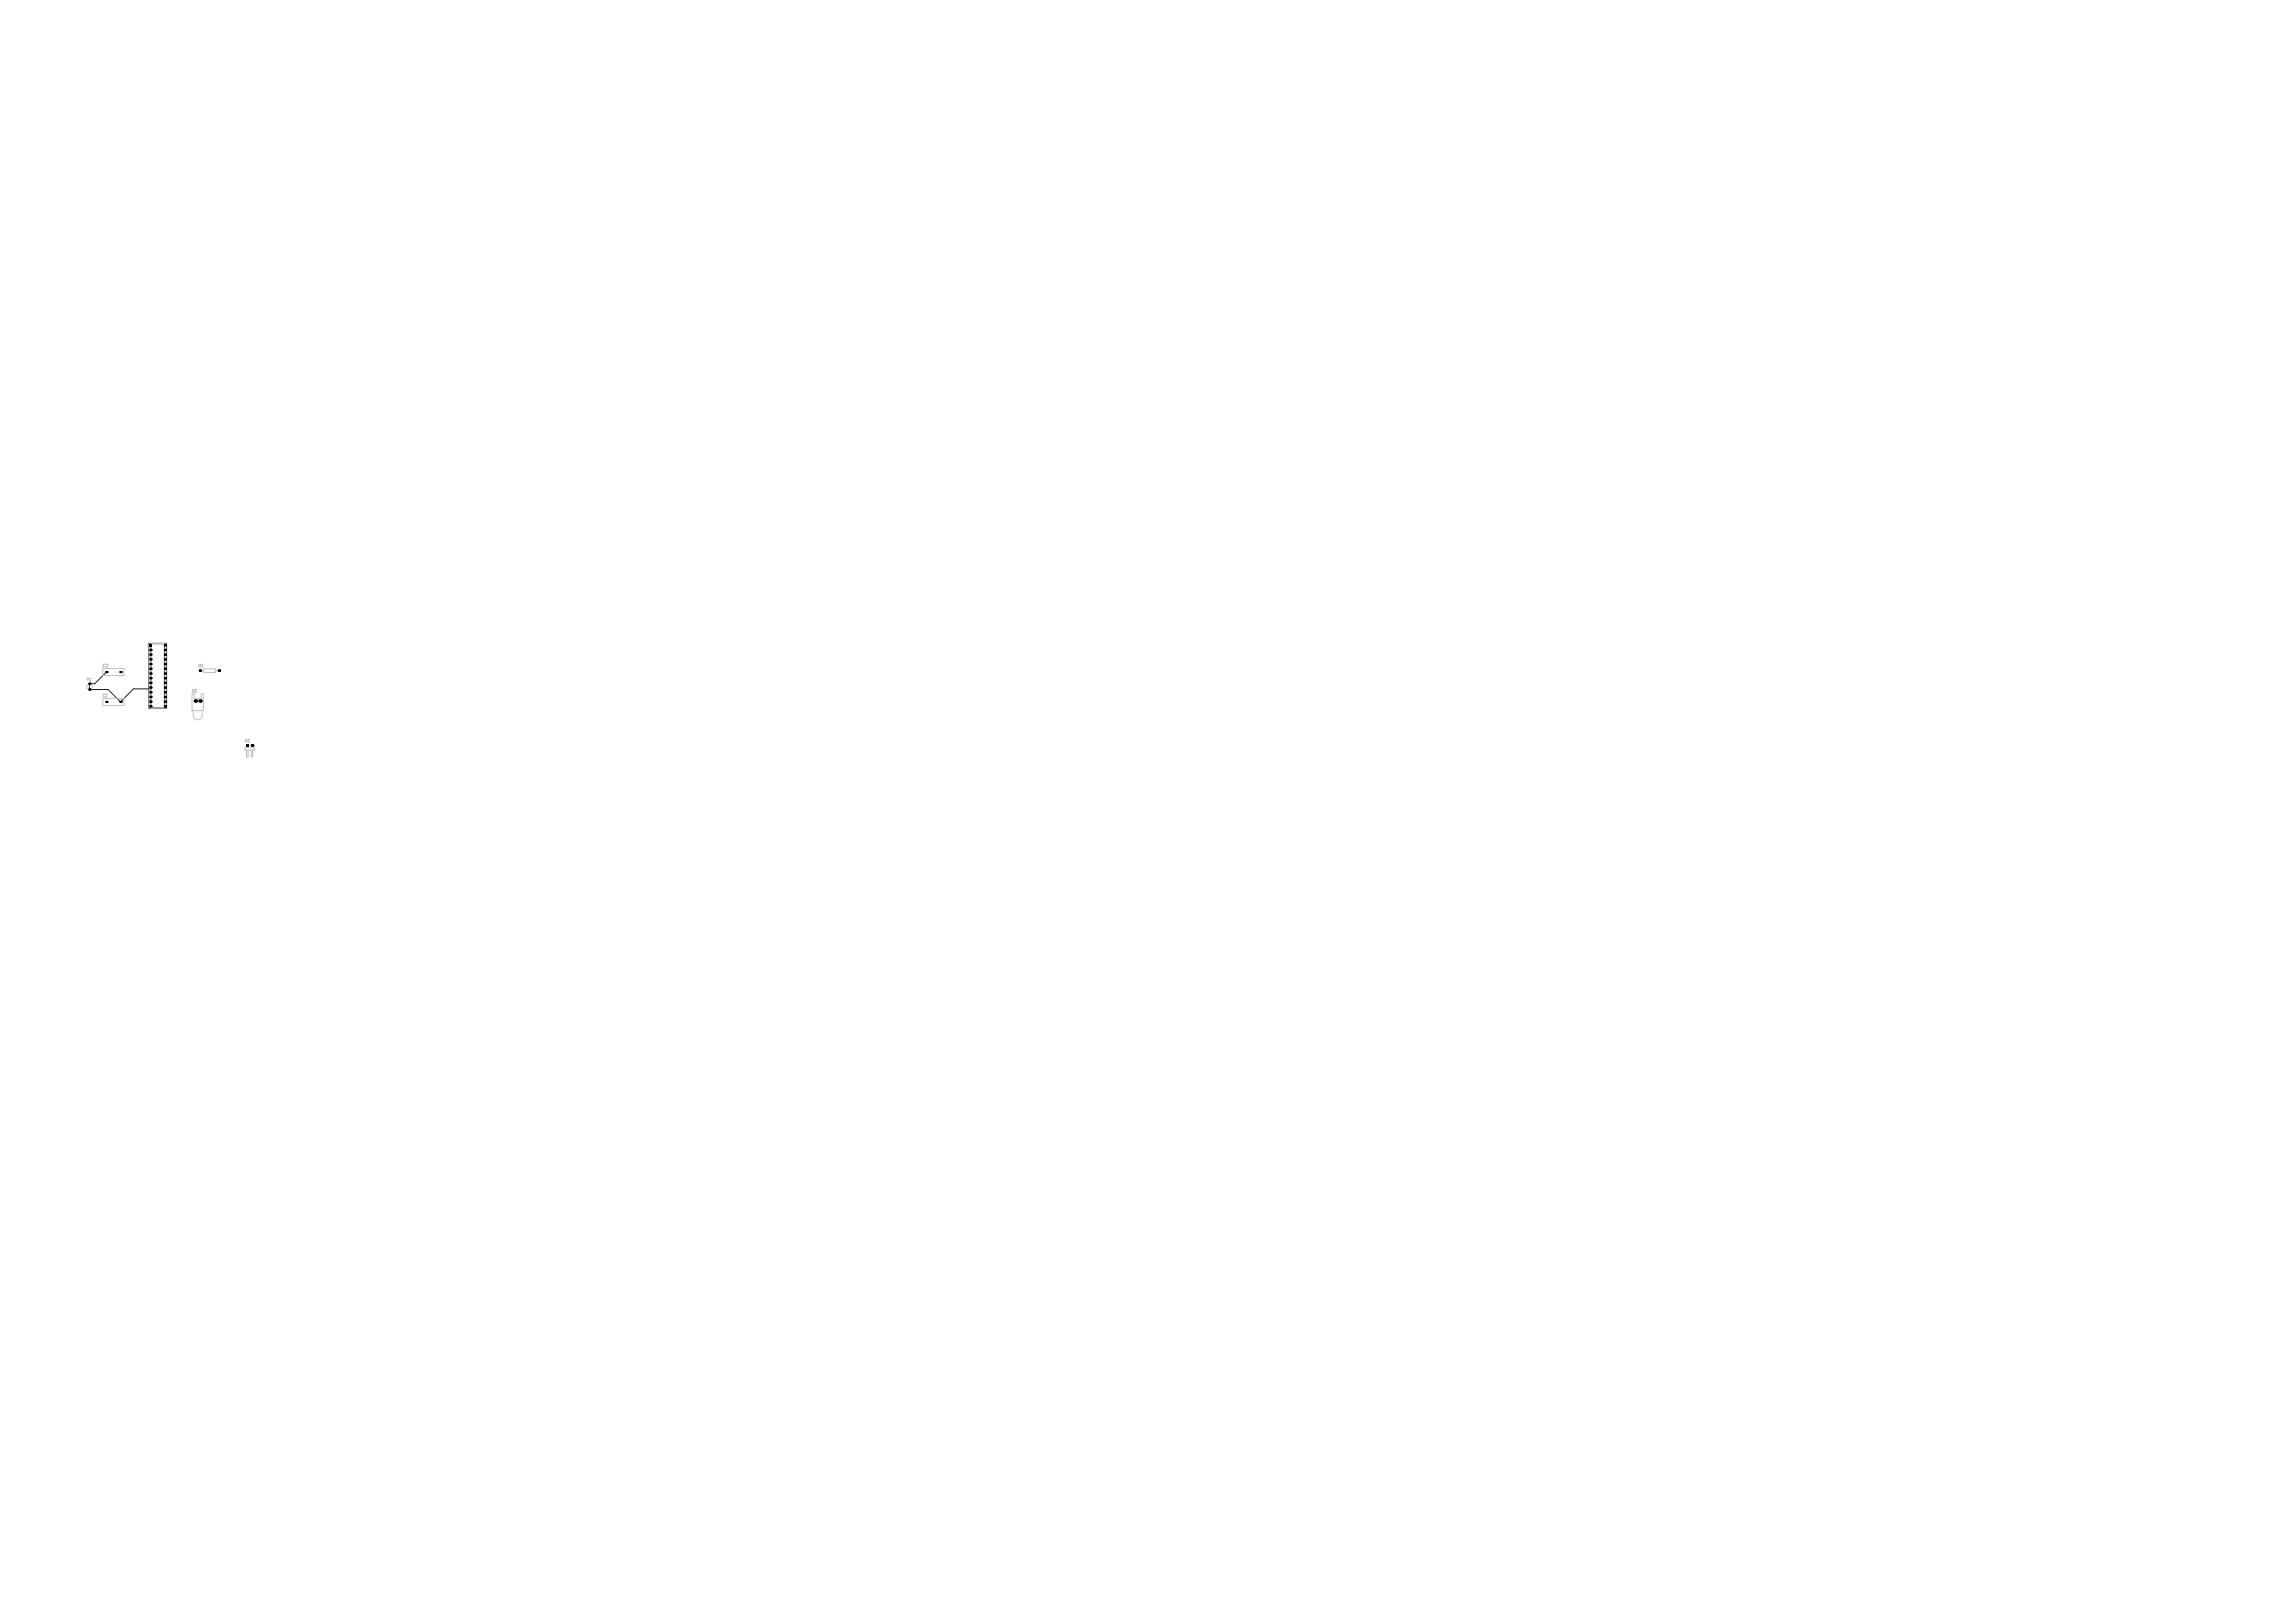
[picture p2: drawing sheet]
<svg xmlns="http://www.w3.org/2000/svg" width="297mm" height="210mm" viewBox="0 0 297 210" stroke-linecap="round" stroke-linejoin="round" font-family="sans-serif">
<g fill="none" stroke="#5a5a5a" stroke-width=".13">
<path d="M19.2 83.2h2.4v8.5h-2.4zM19.5 83.3h1.8v8.3h-1.8z"/>
<circle cx="19.2" cy="83.5" r=".02"/>
</g>
<g fill="#000">
<circle cx="11.6" cy="89.2" r=".16"/>
<circle cx="11.6" cy="88.5" r=".16"/>
<circle cx="25.3" cy="90.7" r=".21"/>
<circle cx="25.9" cy="86.8" r=".17"/>
<circle cx="25.9" cy="90.7" r=".21"/>
<circle cx="28.3" cy="86.8" r=".17"/>
<circle cx="32.6" cy="96.5" r=".18"/>
</g>
<g fill="none" stroke="#000" stroke-width=".3">
<path d="M19.5 90.8h.1M19.5 90.2h.1M19.5 88.4h.1M19.5 87.8h.1M19.5 85.9h.1M19.5 85.3h.1M19.5 91.4h.1M19.5 89.6h.1M19.5 89h.1M19.5 87.2h.1M19.5 86.5h.1M19.5 84.7h.1"/>
<path d="M19.5 84.1h.1M21.3 90.8h.1M21.3 90.2h.1M21.3 88.4h.1M21.3 87.8h.1M21.3 85.9h.1M21.3 85.3h.1M21.3 83.5h.1M21.3 91.4h.1M21.3 89.6h.1M21.3 89h.1M21.3 86.5h.1"/>
<path d="M21.3 87.2h.1M21.3 84.1h.1M21.3 84.7h.1"/>
</g>
<g fill="#000">
<path d="M19.3 83.4h.3v.3h-.3z" fill-rule="evenodd"/>
<path d="M19.3 83.4h.3v.3h-.3z" fill-rule="evenodd"/>
<path d="M31.8 96.3h.4v.3h-.4z" fill-rule="evenodd"/>
<path d="M31.8 96.3h.4v.3h-.4z" fill-rule="evenodd"/>
</g>
<path d="M13.8 90.8h.1M13.8 87h.1M15.6 90.8h.1M15.6 87h.1" fill="none" stroke="#000" stroke-width=".29"/>
<path d="M13.8 87l-1.6 1.5h-.6v.7h2.4l1.6 1.6 1.7-1.7h2" fill="none" stroke="#1e1e1e" stroke-width=".13"/>
<g fill="none" stroke="#c0c0c0" stroke-width=".13">
<path d="M11.2 87.8l.2 .1M11.3 88.6a.37 .37 0 0 0 0 .5M11.4 87.9v.2M11.5 87.8l-.1 .1M11.6 88.1h.1M11.7 87.8h.1M11.7 87.8v.3M11.7 87.8h-.1M11.8 88.6a.37 .37 0 0 1 0 .5M13.3 86.5h2.7v.9h-2.7zM13.3 90.4h2.7v.9h-2.7zM13.6 89.9h-.3l.1 .3 .2-.1"/>
<path d="M13.6 86h-.3l.1 .3 .2-.1M13.7 90.2h.1M13.7 86h.3l-.3 .3h.3M13.8 89.8h.1M13.8 89.8v.4M13.8 89.8l-.1 .1M19.5 91.6h1.8M19.5 83.3h1.8M24.8 89.8h.3v.6h.9v-.6h.3v2.2h-1.5zM24.9 89.2l.2 .1v.3h-.2zM25 92v.6a.58 .58 0 0 0 .6 .5 .58 .58 0 0 0 .6-.5v-.6M25.3 89.6h.1"/>
<path d="M25.3 89.2h.1M25.3 89.2v.4M25.3 89.2v.1M25.7 86.2h.2l.1-.2h-.3v.3M25.9 86.2l.1 .1M26.1 86.3h.1M26.1 86.8h.3M26.2 86h.1M26.2 86v.3M26.2 86h-.1M26.4 86.5h1.4v.5h-1.4zM27.8 86.8h.3"/>
<path d="M31.7 96.8h1.2v.3h-1.2zM31.7 96h.2l.1-.2-.3-.1v.4M31.9 97.1v.8l.1 .1 .1-.1v-.8M32.1 96.1h.1M32.2 95.7h.1M32.2 95.7l-.1 .1M32.2 95.7v.4M32.5 97.1v.8l.1 .1 .1-.1v-.8"/>
<circle cx="19.2" cy="83.5" r=".02"/>
</g>
</svg>
